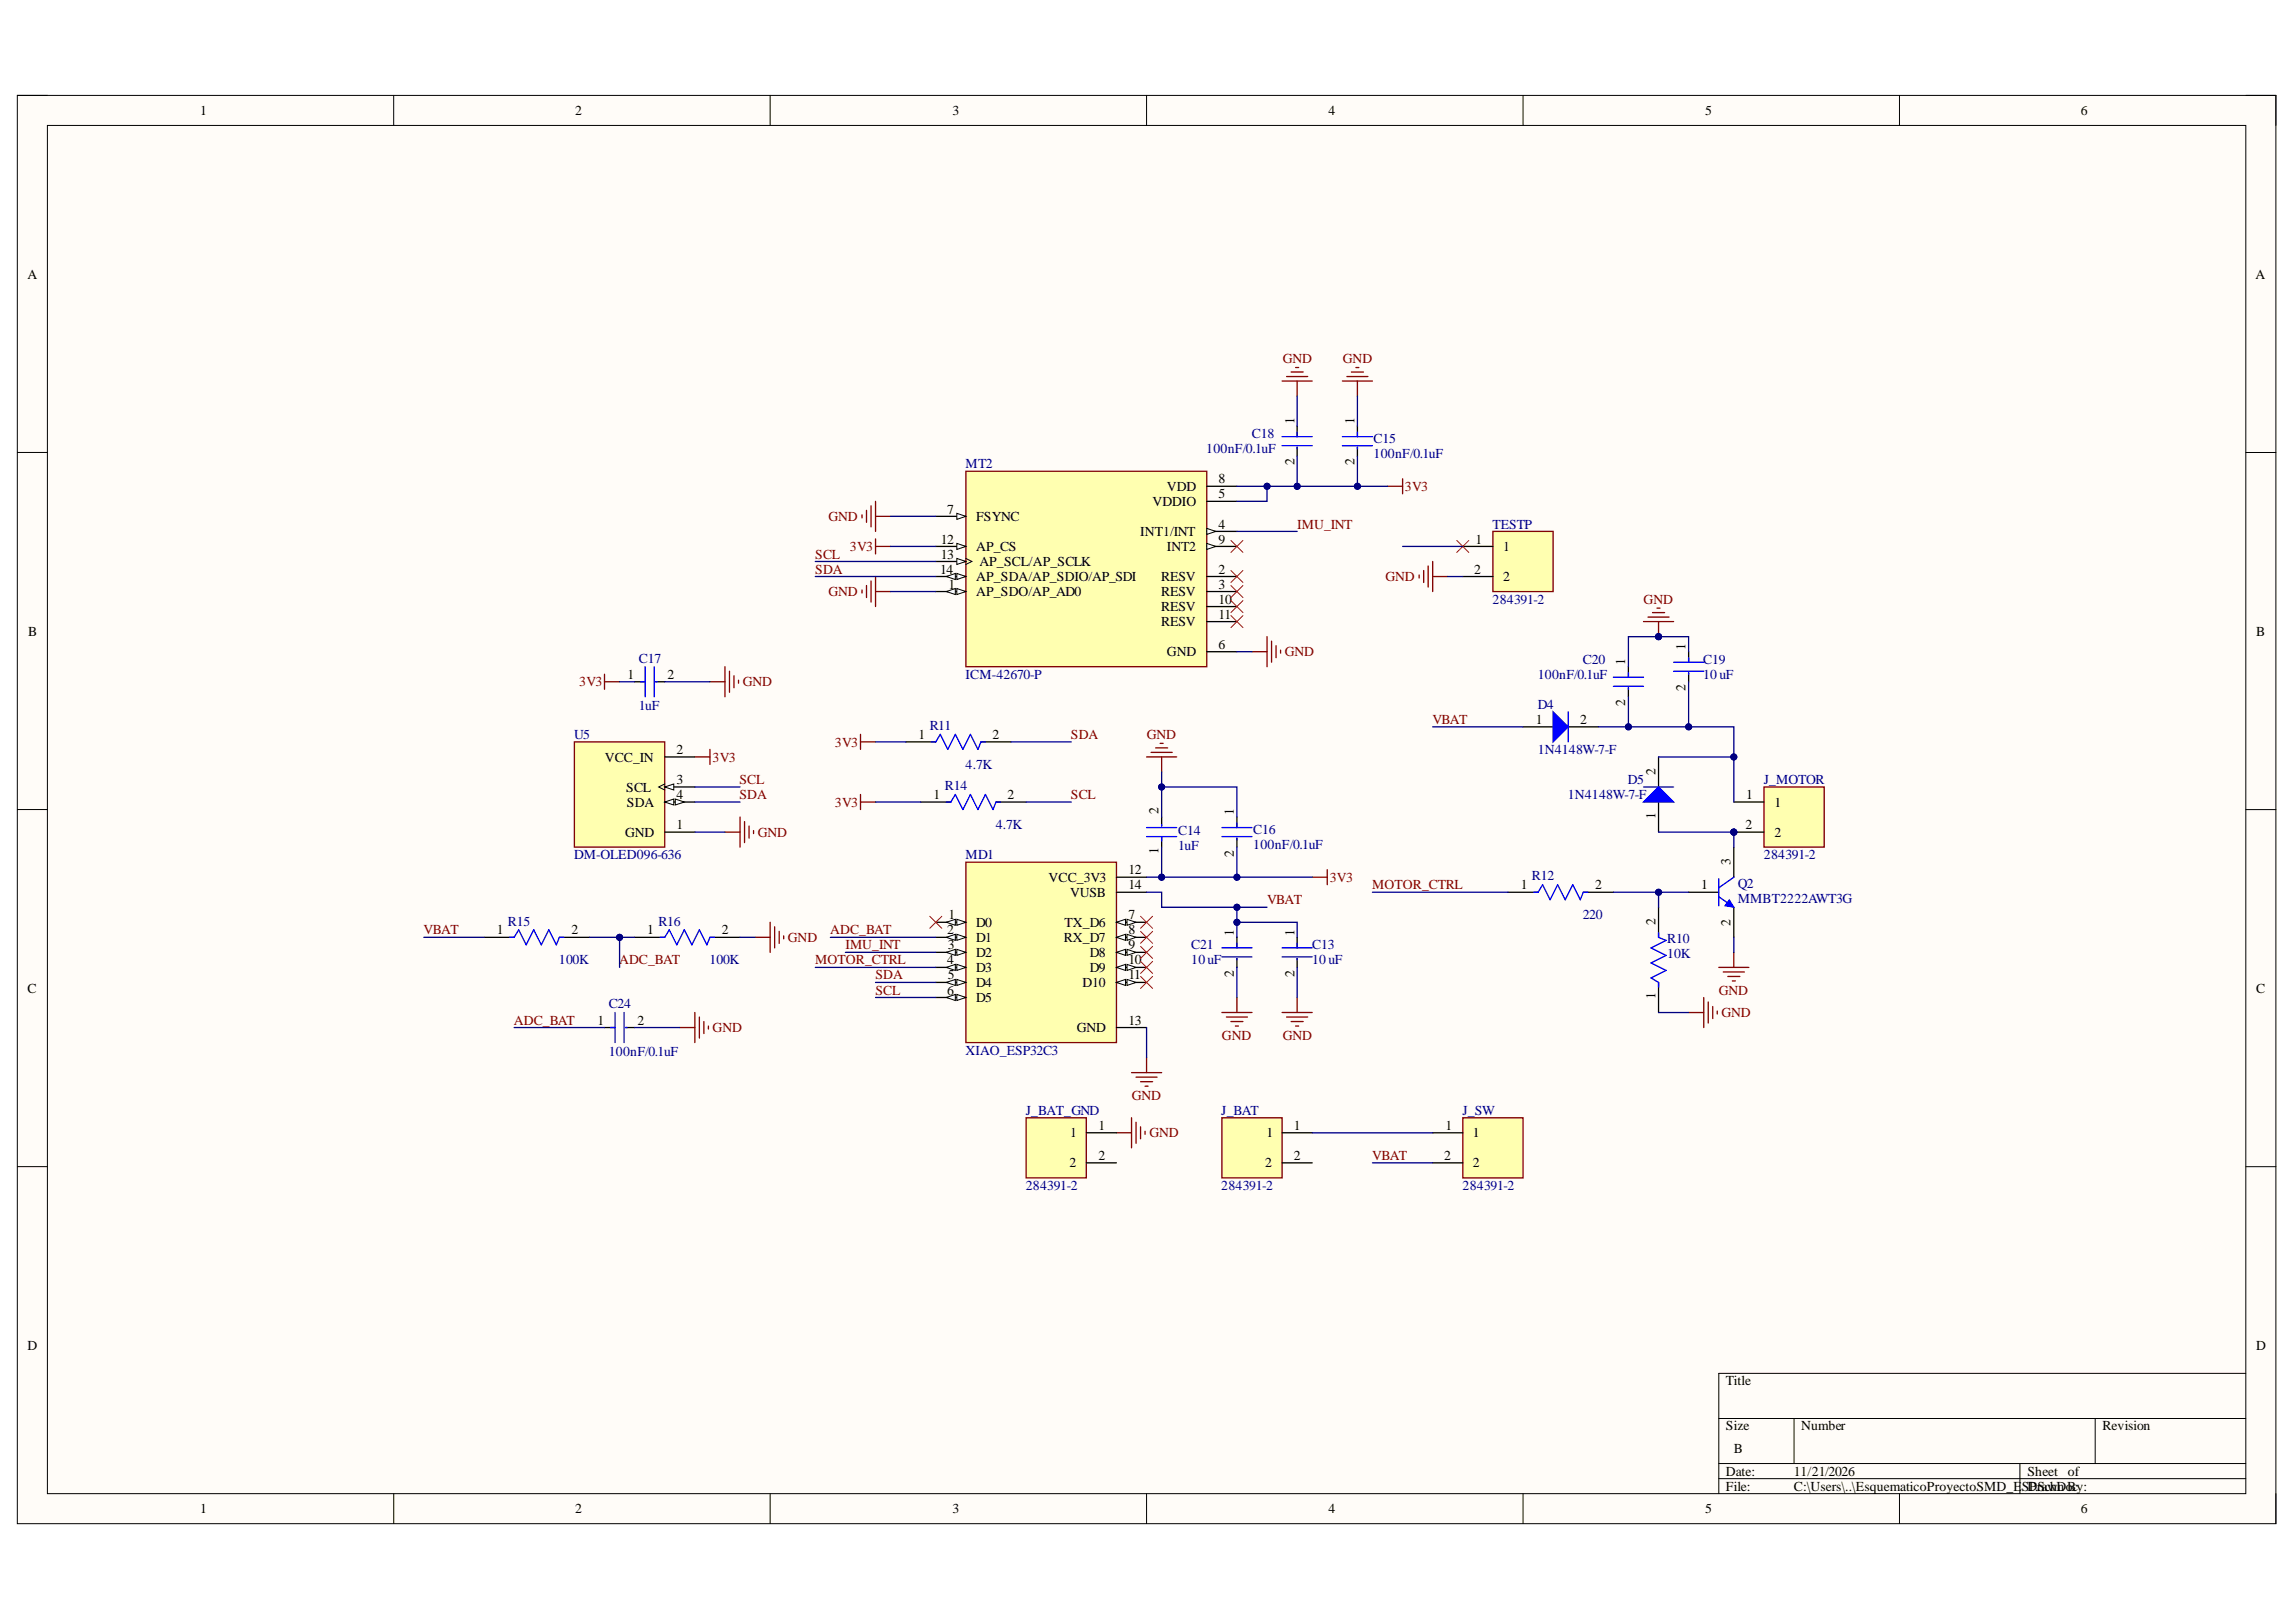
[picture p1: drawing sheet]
<svg xmlns="http://www.w3.org/2000/svg" width="297mm" height="210mm" viewBox="0 0 297 210" stroke-linecap="round" stroke-linejoin="round" font-family="sans-serif">
<defs><g id="words">
<g font-size="1.8">
<text x="25.9" y="14.9">1</text>
<text x="74.4" y="14.9">2</text>
<text x="123.2" y="14.9">3</text>
<text x="171.9" y="14.9">4</text>
<text x="220.6" y="14.9">5</text>
<text x="269.2" y="14.9">6</text>
<text x="3.6" y="36.1">A</text>
<text x="291.8" y="36.1">A</text>
<text x="167.5" y="54.9" transform="rotate(-90 167.5 54.9)">1</text>
<text x="175.3" y="54.9" transform="rotate(-90 175.3 54.9)">1</text>
<text x="149.1" y="65.5">VDDIO</text>
<text x="151" y="63.5">VDD</text>
<text x="157.7" y="62.5">8</text>
<text x="157.7" y="64.5">5</text>
<text x="167.5" y="60.2" transform="rotate(-90 167.5 60.2)">2</text>
<text x="175.3" y="60.2" transform="rotate(-90 175.3 60.2)">2</text>
<text x="121.7" y="70.4">12</text>
<text x="122.6" y="66.5">7</text>
<text x="126.3" y="67.4">FSYNC</text>
<text x="126.3" y="71.3">AP_CS</text>
<text x="147.5" y="69.4">INT1/INT</text>
<text x="151" y="71.3">INT2</text>
<text x="157.7" y="68.4">4</text>
<text x="157.7" y="70.4">9</text>
<text x="190.9" y="70.4">1</text>
<text x="194.5" y="71.3">1</text>
<text x="121.6" y="74.3">14</text>
<text x="121.7" y="72.3">13</text>
<text x="122.7" y="76.2">1</text>
<text x="126.3" y="75.2">AP_SDA/AP_SDIO/AP_SDI</text>
<text x="126.3" y="77.1">AP_SDO/AP_AD0</text>
<text x="126.7" y="73.2">AP_SCL/AP_SCLK</text>
<text x="150.2" y="75.2">RESV</text>
<text x="150.2" y="77.1">RESV</text>
<text x="157.7" y="74.3">2</text>
<text x="157.7" y="76.2">3</text>
<text x="190.7" y="74.3">2</text>
<text x="194.5" y="75.2">2</text>
<text x="3.6" y="82.3">B</text>
<text x="150.2" y="79.1">RESV</text>
<text x="150.2" y="81">RESV</text>
<text x="157.7" y="78.1">10</text>
<text x="157.7" y="80.1">11</text>
<text x="157.7" y="84">6</text>
<text x="291.9" y="82.3">B</text>
<text x="81.2" y="87.9">1</text>
<text x="86.4" y="87.9">2</text>
<text x="151" y="84.9">GND</text>
<text x="210.3" y="86.1" transform="rotate(-90 210.3 86.1)">1</text>
<text x="218" y="89.4" transform="rotate(-90 218 89.4)">2</text>
<text x="218" y="84.1" transform="rotate(-90 218 84.1)">1</text>
<text x="118.8" y="95.6">1</text>
<text x="128.4" y="95.6">2</text>
<text x="198.7" y="93.7">1</text>
<text x="204.4" y="93.7">2</text>
<text x="210.3" y="91.3" transform="rotate(-90 210.3 91.3)">2</text>
<text x="78.2" y="98.6">VCC_IN</text>
<text x="87.5" y="97.6">2</text>
<text x="87.5" y="101.5">3</text>
<text x="214.2" y="100.3" transform="rotate(-90 214.2 100.3)">2</text>
<text x="81" y="102.5">SCL</text>
<text x="81.1" y="104.4">SDA</text>
<text x="87.5" y="103.4">4</text>
<text x="87.5" y="107.3">1</text>
<text x="120.8" y="103.4">1</text>
<text x="130.3" y="103.4">2</text>
<text x="149.9" y="105.3" transform="rotate(-90 149.9 105.3)">2</text>
<text x="159.6" y="105.5" transform="rotate(-90 159.6 105.5)">1</text>
<text x="214.2" y="106" transform="rotate(-90 214.2 106)">1</text>
<text x="225.8" y="107.3">2</text>
<text x="225.9" y="103.4">1</text>
<text x="229.6" y="104.4">1</text>
<text x="80.9" y="108.3">GND</text>
<text x="146" y="113.1">12</text>
<text x="149.9" y="110.5" transform="rotate(-90 149.9 110.5)">1</text>
<text x="159.6" y="110.8" transform="rotate(-90 159.6 110.8)">2</text>
<text x="223.9" y="111.9" transform="rotate(-90 223.9 111.9)">3</text>
<text x="229.6" y="108.3">2</text>
<text x="122.7" y="119">1</text>
<text x="126.3" y="120">D0</text>
<text x="135.7" y="114.1">VCC_3V3</text>
<text x="137.7" y="120">TX_D6</text>
<text x="138.5" y="116.1">VUSB</text>
<text x="146" y="115.1">14</text>
<text x="146" y="119">7</text>
<text x="196.7" y="115.1">1</text>
<text x="206.4" y="115.1">2</text>
<text x="214.2" y="119.7" transform="rotate(-90 214.2 119.7)">2</text>
<text x="220.1" y="115.1">1</text>
<text x="223.9" y="119.8" transform="rotate(-90 223.9 119.8)">2</text>
<text x="64.3" y="120.9">1</text>
<text x="73.9" y="120.9">2</text>
<text x="83.7" y="120.9">1</text>
<text x="93.4" y="120.9">2</text>
<text x="122.6" y="120.9">2</text>
<text x="122.6" y="124.8">4</text>
<text x="122.6" y="122.8">3</text>
<text x="126.3" y="121.9">D1</text>
<text x="126.3" y="123.9">D2</text>
<text x="126.3" y="125.8">D3</text>
<text x="137.6" y="121.9">RX_D7</text>
<text x="141" y="123.9">D8</text>
<text x="141" y="125.8">D9</text>
<text x="146" y="120.9">8</text>
<text x="146" y="122.8">9</text>
<text x="146" y="124.8">10</text>
<text x="159.6" y="121.1" transform="rotate(-90 159.6 121.1)">1</text>
<text x="167.5" y="121.1" transform="rotate(-90 167.5 121.1)">1</text>
<text x="3.6" y="128.5">C</text>
<text x="122.6" y="128.8">6</text>
<text x="122.6" y="126.7">5</text>
<text x="126.3" y="127.7">D4</text>
<text x="126.3" y="129.7">D5</text>
<text x="140.1" y="127.7">D10</text>
<text x="146" y="126.7">11</text>
<text x="159.6" y="126.4" transform="rotate(-90 159.6 126.4)">2</text>
<text x="167.5" y="126.4" transform="rotate(-90 167.5 126.4)">2</text>
<text x="214.2" y="129.3" transform="rotate(-90 214.2 129.3)">1</text>
<text x="291.9" y="128.5">C</text>
<text x="77.3" y="132.6">1</text>
<text x="82.5" y="132.6">2</text>
<text x="139.3" y="133.6">GND</text>
<text x="146" y="132.6">13</text>
<text x="138.5" y="147.2">1</text>
<text x="142.1" y="146.2">1</text>
<text x="163.8" y="147.2">1</text>
<text x="167.4" y="146.2">1</text>
<text x="187" y="146.2">1</text>
<text x="190.6" y="147.2">1</text>
<text x="138.4" y="151.1">2</text>
<text x="142.1" y="150.1">2</text>
<text x="163.7" y="151.1">2</text>
<text x="167.4" y="150.1">2</text>
<text x="186.8" y="150.1">2</text>
<text x="190.6" y="151.1">2</text>
<text x="3.6" y="174.7">D</text>
<text x="223.3" y="179.3">Title</text>
<text x="291.9" y="174.7">D</text>
<text x="223.3" y="185.1">Size</text>
<text x="233" y="185.1">Number</text>
<text x="272" y="185.1">Revision</text>
<text x="223.3" y="191">Date:</text>
<text x="224.3" y="188.1">B</text>
<text x="232.1" y="191">11/21/2026</text>
<text x="262.3" y="191">Sheet</text>
<text x="267.5" y="191">of</text>
<text x="25.9" y="195.8">1</text>
<text x="74.4" y="195.8">2</text>
<text x="123.2" y="195.8">3</text>
<text x="171.9" y="195.8">4</text>
<text x="220.6" y="195.8">5</text>
<text x="223.3" y="193">File:</text>
<text x="232.1" y="193">C:\Users\..\EsquematicoProyectoSMD_ESDrawn By:</text>
<text x="262.5" y="193">P.SchDoc</text>
<text x="269.2" y="195.8">6</text>
</g>
<g font-size="1.8" fill="#800000">
<text x="165.9" y="47">GND</text>
<text x="173.7" y="47">GND</text>
<text x="181.8" y="63.5">3V3</text>
<text x="107.2" y="67.4">GND</text>
<text x="110" y="71.3">3V3</text>
<text x="167.8" y="68.4">IMU_INT</text>
<text x="105.5" y="72.3">SCL</text>
<text x="105.5" y="74.3">SDA</text>
<text x="107.2" y="77.1">GND</text>
<text x="179.2" y="75.2">GND</text>
<text x="212.6" y="78.1">GND</text>
<text x="74.9" y="88.8">3V3</text>
<text x="96.1" y="88.8">GND</text>
<text x="166.2" y="84.9">GND</text>
<text x="138.5" y="95.6">SDA</text>
<text x="148.4" y="95.6">GND</text>
<text x="185.3" y="93.7">VBAT</text>
<text x="92.2" y="98.6">3V3</text>
<text x="95.7" y="101.5">SCL</text>
<text x="108" y="96.6">3V3</text>
<text x="95.7" y="103.4">SDA</text>
<text x="108" y="104.4">3V3</text>
<text x="138.5" y="103.4">SCL</text>
<text x="98" y="108.3">GND</text>
<text x="163.9" y="117">VBAT</text>
<text x="172" y="114.1">3V3</text>
<text x="177.5" y="115.1">MOTOR_CTRL</text>
<text x="54.8" y="120.9">VBAT</text>
<text x="80.1" y="124.8">ADC_BAT</text>
<text x="101.9" y="121.9">GND</text>
<text x="105.5" y="124.8">MOTOR_CTRL</text>
<text x="107.4" y="120.9">ADC_BAT</text>
<text x="109.4" y="122.8">IMU_INT</text>
<text x="113.3" y="128.8">SCL</text>
<text x="113.3" y="126.7">SDA</text>
<text x="222.4" y="128.8">GND</text>
<text x="222.7" y="131.6">GND</text>
<text x="66.5" y="132.6">ADC_BAT</text>
<text x="92.2" y="133.6">GND</text>
<text x="158.1" y="134.6">GND</text>
<text x="165.9" y="134.6">GND</text>
<text x="146.4" y="142.4">GND</text>
<text x="148.7" y="147.2">GND</text>
<text x="177.5" y="150.1">VBAT</text>
</g>
<g font-size="1.8" fill="#000080">
<text x="156.1" y="58.6">100nF/0.1uF</text>
<text x="162" y="56.7">C18</text>
<text x="177.7" y="57.3">C15</text>
<text x="177.7" y="59.2">100nF/0.1uF</text>
<text x="124.9" y="60.6">MT2</text>
<text x="193.1" y="68.4">TESTP</text>
<text x="193.1" y="78.1">284391-2</text>
<text x="82.6" y="85.8">C17</text>
<text x="124.9" y="87.9">ICM-42670-P</text>
<text x="198.9" y="87.9">100nF/0.1uF</text>
<text x="204.8" y="85.9">C20</text>
<text x="220.3" y="85.9">C19</text>
<text x="220.3" y="87.9">10uF</text>
<text x="74.3" y="95.6">U5</text>
<text x="82.6" y="91.9">1uF</text>
<text x="120.3" y="94.5">R11</text>
<text x="198.9" y="91.7">D4</text>
<text x="124.9" y="99.5">4.7K</text>
<text x="198.9" y="97.6">1N4148W-7-F</text>
<text x="210.6" y="101.5">D5</text>
<text x="228.2" y="101.5">J_MOTOR</text>
<text x="122.2" y="102.2">R14</text>
<text x="128.8" y="107.3">4.7K</text>
<text x="162.1" y="107.9">C16</text>
<text x="202.8" y="103.4">1N4148W-7-F</text>
<text x="74.3" y="111.2">DM-OLED096-636</text>
<text x="124.9" y="111.2">MD1</text>
<text x="152.4" y="108.1">C14</text>
<text x="152.4" y="110">1uF</text>
<text x="162.1" y="109.8">100nF/0.1uF</text>
<text x="198.2" y="113.9">R12</text>
<text x="228.2" y="111.2">284391-2</text>
<text x="65.7" y="119.8">R15</text>
<text x="85.2" y="119.8">R16</text>
<text x="204.8" y="119">220</text>
<text x="224.8" y="114.9">Q2</text>
<text x="224.8" y="116.8">MMBT2222AWT3G</text>
<text x="72.3" y="124.8">100K</text>
<text x="91.8" y="124.8">100K</text>
<text x="154.1" y="122.8">C21</text>
<text x="154.1" y="124.8">10uF</text>
<text x="169.8" y="122.8">C13</text>
<text x="169.8" y="124.8">10uF</text>
<text x="215.7" y="122.1">R10</text>
<text x="215.7" y="124">10K</text>
<text x="78.7" y="130.4">C24</text>
<text x="78.7" y="136.7">100nF/0.1uF</text>
<text x="124.9" y="136.5">XIAO_ESP32C3</text>
<text x="132.7" y="144.3">J_BAT_GND</text>
<text x="158" y="144.3">J_BAT</text>
<text x="189.2" y="144.3">J_SW</text>
<text x="132.7" y="154">284391-2</text>
<text x="158" y="154">284391-2</text>
<text x="189.2" y="154">284391-2</text>
</g>
</g></defs>
<path d="M2.2 12.3h292.2v184.9h-292.2z" fill-rule="evenodd" fill="#fffcf8"/>
<path d="M2.2 12.3h292.2v184.9h-292.2z" fill="none" stroke="#000" stroke-width=".13"/>
<path d="M6.1 16.2h284.4v177.1h-284.4z" fill-rule="evenodd" fill="#fffcf8"/>
<g fill="none" stroke="#000" stroke-width=".13">
<path d="M2.2 12.3h3.9M6.1 16.2h284.4v177.1h-284.4zM50.9 12.3v3.9M99.6 12.3v3.9M148.3 12.3v3.9M197 12.3v3.9M245.7 12.3v3.9M290.5 12.3h3.9v3.9M2.2 58.6h3.9M290.5 58.6h3.9M2.2 104.8h3.9M290.5 104.8h3.9"/>
<path d="M2.2 151h3.9M290.5 151h3.9M290.5 177.7h-68.1v15.6M50.9 193.3v3.9M99.6 193.3v3.9M148.3 193.3v3.9M197 193.3v3.9M222.4 183.6h68.1M222.4 189.4h68.1M222.4 191.4h68.1M232.1 183.6v5.8M245.7 193.3v3.9"/>
<path d="M261.3 189.4v3.9M271.1 183.6v5.8M294.4 193.3v3.9"/>
</g>
<path d="M125 61h31.1v25.3h-31.1z" fill-rule="evenodd" fill="#ffffb0"/>
<path d="M125 61h31.1v25.3h-31.1z" fill="none" stroke="#800000" stroke-width=".17"/>
<path d="M121.1 66.8h3.9" fill="none" stroke="#000" stroke-width=".17"/>
<path d="M123.8 66.4l1.2 .4-1.2 .4z" fill="#f8fcff"/>
<path d="M123.8 66.4l1.2 .4-1.2 .4z" fill="none" stroke="#000" stroke-width=".13"/>
<path d="M121.1 70.7h3.9" fill="none" stroke="#000" stroke-width=".17"/>
<path d="M123.8 70.3l1.2 .4-1.2 .4z" fill="#f8fcff"/>
<path d="M123.8 70.3l1.2 .4-1.2 .4z" fill="none" stroke="#000" stroke-width=".13"/>
<path d="M121.1 72.7h3.9" fill="none" stroke="#000" stroke-width=".17"/>
<path d="M123.8 72.3l1.2 .4-1.2 .3z" fill="#f8fcff"/>
<path d="M123.8 72.3l1.2 .4-1.2 .3zM125 72.3l.7 .4-.7 .3" fill="none" stroke="#000" stroke-width=".13"/>
<path d="M121.1 74.6h3.9" fill="none" stroke="#000" stroke-width=".17"/>
<path d="M123.8 74.2l1.2 .4-1.2 .4z" fill="#f8fcff"/>
<path d="M123.8 74.2l1.2 .4-1.2 .4z" fill="none" stroke="#000" stroke-width=".13"/>
<path d="M122.4 74.6l1.2-.4v.8z" fill="#f8fcff"/>
<path d="M122.4 74.6l1.2-.4v.8z" fill="none" stroke="#000" stroke-width=".13"/>
<path d="M121.1 76.6h3.9" fill="none" stroke="#000" stroke-width=".17"/>
<path d="M123.8 76.2l1.2 .4-1.2 .3z" fill="#f8fcff"/>
<path d="M123.8 76.2l1.2 .4-1.2 .3z" fill="none" stroke="#000" stroke-width=".13"/>
<path d="M122.4 76.6l1.2-.4v.7z" fill="#f8fcff"/>
<path d="M122.4 76.6l1.2-.4v.7z" fill="none" stroke="#000" stroke-width=".13"/>
<path d="M156.1 62.9h3.9M156.1 64.9h3.9M156.1 68.8h3.9" fill="none" stroke="#000" stroke-width=".17"/>
<path d="M156.1 68.4l1.2 .4-1.2 .4z" fill="#f8fcff"/>
<path d="M156.1 68.4l1.2 .4-1.2 .4z" fill="none" stroke="#000" stroke-width=".13"/>
<path d="M156.1 70.7h3.9" fill="none" stroke="#000" stroke-width=".17"/>
<path d="M156.1 70.3l1.2 .4-1.2 .4z" fill="#f8fcff"/>
<path d="M156.1 70.3l1.2 .4-1.2 .4z" fill="none" stroke="#000" stroke-width=".13"/>
<path d="M156.1 74.6h3.9M156.1 76.6h3.9M156.1 78.5h3.9M156.1 80.4h3.9M156.1 84.3h3.9" fill="none" stroke="#000" stroke-width=".17"/>
<path d="M74.3 96h11.7v13.6h-11.7z" fill-rule="evenodd" fill="#ffffb0"/>
<path d="M74.3 96h11.7v13.6h-11.7z" fill="none" stroke="#800000" stroke-width=".17"/>
<path d="M86 98h3.9M86 101.8h3.9" fill="none" stroke="#000" stroke-width=".17"/>
<path d="M86 101.8l1.2-.3v.7z" fill="#f8fcff"/>
<path d="M86 101.8l1.2-.3v.7zM86 101.5l-.8 .3 .8 .4" fill="none" stroke="#000" stroke-width=".13"/>
<path d="M86 103.8h3.9" fill="none" stroke="#000" stroke-width=".17"/>
<path d="M86 103.8l1.2-.4v.8z" fill="#f8fcff"/>
<path d="M86 103.8l1.2-.4v.8z" fill="none" stroke="#000" stroke-width=".13"/>
<path d="M87.4 103.4l1.1 .4-1.1 .4z" fill="#f8fcff"/>
<path d="M87.4 103.4l1.1 .4-1.1 .4z" fill="none" stroke="#000" stroke-width=".13"/>
<path d="M86 107.7h3.9" fill="none" stroke="#000" stroke-width=".17"/>
<path d="M89.9 98h1.9M91.8 97v1.9M93.8 107.7h1.9M95.7 105.7v3.9M96.3 106.3v2.7M96.9 106.9v1.6M97.5 107.5v.4" fill="none" stroke="#800000" stroke-width=".17"/>
<path d="M158.1 144.6h7.8v7.8h-7.8z" fill-rule="evenodd" fill="#ffffb0"/>
<path d="M158.1 144.6h7.8v7.8h-7.8z" fill="none" stroke="#800000" stroke-width=".17"/>
<path d="M165.9 146.6h3.9M165.9 150.5h3.9" fill="none" stroke="#000" stroke-width=".17"/>
<path d="M189.2 144.7h7.8v7.7h-7.8z" fill-rule="evenodd" fill="#ffffb0"/>
<path d="M189.2 144.7h7.8v7.7h-7.8z" fill="none" stroke="#800000" stroke-width=".17"/>
<path d="M185.3 146.6h3.9M185.3 150.5h3.9" fill="none" stroke="#000" stroke-width=".17"/>
<circle cx="224.3" cy="107.7" r=".39" fill="#000080"/>
<circle cx="224.3" cy="107.7" r=".39" fill="none" stroke="#000080" stroke-width=".13"/>
<path d="M228.2 101.8h7.8v7.8h-7.8z" fill-rule="evenodd" fill="#ffffb0"/>
<path d="M228.2 101.8h7.8v7.8h-7.8z" fill="none" stroke="#800000" stroke-width=".17"/>
<path d="M224.3 103.8h3.9M224.3 107.7h3.9" fill="none" stroke="#000" stroke-width=".17"/>
<circle cx="224.3" cy="107.7" r=".39" fill="#000080"/>
<circle cx="224.3" cy="107.7" r=".39" fill="none" stroke="#000080" stroke-width=".13"/>
<g fill="none" stroke="#800000" stroke-width=".17">
<path d="M165.9 49.3h3.9M166.4 48.7h2.8M167 48.1h1.6M167.6 47.6h.4M167.8 49.3v2M173.7 49.3h3.9M174.2 48.7h2.8M174.8 48.1h1.6M175.4 47.6h.4M175.6 49.3v2M111.5 66.6v.4M111.5 76.4v.3"/>
<path d="M112.1 66v1.6M112.1 75.8v1.5M112.7 65.5v2.7M112.7 75.2v2.7M113.3 64.9v3.9M113.3 69.7v2M113.3 74.6v3.9M113.3 70.7h1.9M113.3 76.6h1.9M113.3 66.8h1.9M179.5 62.9h2M181.5 62v1.9"/>
<path d="M213.2 79.9h2.7M213.8 79.3h1.6M214.4 78.7h.4M78.2 87.2v2M78.2 88.2h2M91.8 88.2h2M93.8 86.3v3.9M94.4 86.9v2.7M95 87.4v1.6M95.5 88v.4M162 84.3h1.9M163.9 82.4v3.9"/>
<path d="M164.5 83v2.7M165.1 83.6v1.5M165.7 84.1v.4M212.6 80.4h3.9M214.6 80.4v2M111.3 102.8v2M111.3 103.8h2M169.8 113.5h1.9M171.7 112.5v2M218.5 131h1.9M220.4 129.1v3.9M221 129.7v2.7"/>
<path d="M221.6 130.3v1.5M222.2 130.8v.4M222.4 125.2h3.9M222.9 125.8h2.8M223.5 126.4h1.6M224.1 126.9h.4M224.3 123.2v2M144.4 146.6h2M146.4 144.6v3.9M147 145.2v2.8M147.6 145.8v1.6M148.1 146.4v.4"/>
</g>
<path d="M159.2 73.8l1.6 1.6M159.2 75.8l1.6 1.5M159.2 77.7l1.6 1.6M159.2 79.7l1.6 1.5M159.2 69.9l1.6 1.6M160.8 73.8l-1.6 1.6M160.8 75.8l-1.6 1.5M160.8 77.7l-1.6 1.6M160.8 79.7l-1.6 1.5M160.8 69.9l-1.6 1.6" fill="none" stroke="#f00" stroke-width=".13"/>
<circle cx="214.6" cy="82.4" r=".39" fill="#000080"/>
<circle cx="214.6" cy="82.4" r=".39" fill="none" stroke="#000080" stroke-width=".13"/>
<path d="M125 111.6h19.4v23.3h-19.4z" fill-rule="evenodd" fill="#ffffb0"/>
<path d="M125 111.6h19.4v23.3h-19.4z" fill="none" stroke="#800000" stroke-width=".17"/>
<path d="M121.1 119.4h3.9" fill="none" stroke="#000" stroke-width=".17"/>
<path d="M123.8 119l1.2 .4-1.2 .3z" fill="#f8fcff"/>
<path d="M123.8 119l1.2 .4-1.2 .3z" fill="none" stroke="#000" stroke-width=".13"/>
<path d="M122.4 119.4l1.2-.4v.7z" fill="#f8fcff"/>
<path d="M122.4 119.4l1.2-.4v.7z" fill="none" stroke="#000" stroke-width=".13"/>
<path d="M121.1 121.3h3.9" fill="none" stroke="#000" stroke-width=".17"/>
<path d="M123.8 120.9l1.2 .4-1.2 .4z" fill="#f8fcff"/>
<path d="M123.8 120.9l1.2 .4-1.2 .4z" fill="none" stroke="#000" stroke-width=".13"/>
<path d="M122.4 121.3l1.2-.4v.8z" fill="#f8fcff"/>
<path d="M122.4 121.3l1.2-.4v.8z" fill="none" stroke="#000" stroke-width=".13"/>
<path d="M121.1 123.2h3.9" fill="none" stroke="#000" stroke-width=".17"/>
<path d="M123.8 122.9l1.2 .3-1.2 .4z" fill="#f8fcff"/>
<path d="M123.8 122.9l1.2 .3-1.2 .4z" fill="none" stroke="#000" stroke-width=".13"/>
<path d="M122.4 123.2l1.2-.3v.7z" fill="#f8fcff"/>
<path d="M122.4 123.2l1.2-.3v.7z" fill="none" stroke="#000" stroke-width=".13"/>
<path d="M121.1 125.2h3.9" fill="none" stroke="#000" stroke-width=".17"/>
<path d="M123.8 124.8l1.2 .4-1.2 .4z" fill="#f8fcff"/>
<path d="M123.8 124.8l1.2 .4-1.2 .4z" fill="none" stroke="#000" stroke-width=".13"/>
<path d="M122.4 125.2l1.2-.4v.8z" fill="#f8fcff"/>
<path d="M122.4 125.2l1.2-.4v.8z" fill="none" stroke="#000" stroke-width=".13"/>
<path d="M121.1 127.1h3.9" fill="none" stroke="#000" stroke-width=".17"/>
<path d="M123.8 126.7l1.2 .4-1.2 .4z" fill="#f8fcff"/>
<path d="M123.8 126.7l1.2 .4-1.2 .4z" fill="none" stroke="#000" stroke-width=".13"/>
<path d="M122.4 127.1l1.2-.4v.8z" fill="#f8fcff"/>
<path d="M122.4 127.1l1.2-.4v.8z" fill="none" stroke="#000" stroke-width=".13"/>
<path d="M121.1 129.1h3.9" fill="none" stroke="#000" stroke-width=".17"/>
<path d="M123.8 128.7l1.2 .4-1.2 .4z" fill="#f8fcff"/>
<path d="M123.8 128.7l1.2 .4-1.2 .4z" fill="none" stroke="#000" stroke-width=".13"/>
<path d="M122.4 129.1l1.2-.4v.8z" fill="#f8fcff"/>
<path d="M122.4 129.1l1.2-.4v.8z" fill="none" stroke="#000" stroke-width=".13"/>
<path d="M144.4 113.5h3.9M144.4 115.5h3.9M144.4 119.4h3.9" fill="none" stroke="#000" stroke-width=".17"/>
<path d="M144.4 119.4l1.2-.4v.7z" fill="#f8fcff"/>
<path d="M144.4 119.4l1.2-.4v.7z" fill="none" stroke="#000" stroke-width=".13"/>
<path d="M145.8 119l1.2 .4-1.2 .3z" fill="#f8fcff"/>
<path d="M145.8 119l1.2 .4-1.2 .3z" fill="none" stroke="#000" stroke-width=".13"/>
<path d="M144.4 121.3h3.9" fill="none" stroke="#000" stroke-width=".17"/>
<path d="M144.4 121.3l1.2-.4v.8z" fill="#f8fcff"/>
<path d="M144.4 121.3l1.2-.4v.8z" fill="none" stroke="#000" stroke-width=".13"/>
<path d="M145.8 120.9l1.2 .4-1.2 .4z" fill="#f8fcff"/>
<path d="M145.8 120.9l1.2 .4-1.2 .4z" fill="none" stroke="#000" stroke-width=".13"/>
<path d="M144.4 123.2h3.9" fill="none" stroke="#000" stroke-width=".17"/>
<path d="M144.4 123.2l1.2-.3v.7z" fill="#f8fcff"/>
<path d="M144.4 123.2l1.2-.3v.7z" fill="none" stroke="#000" stroke-width=".13"/>
<path d="M145.8 122.9l1.2 .3-1.2 .4z" fill="#f8fcff"/>
<path d="M145.8 122.9l1.2 .3-1.2 .4z" fill="none" stroke="#000" stroke-width=".13"/>
<path d="M144.4 125.2h3.9" fill="none" stroke="#000" stroke-width=".17"/>
<path d="M144.4 125.2l1.2-.4v.8z" fill="#f8fcff"/>
<path d="M144.4 125.2l1.2-.4v.8z" fill="none" stroke="#000" stroke-width=".13"/>
<path d="M145.8 124.8l1.2 .4-1.2 .4z" fill="#f8fcff"/>
<path d="M145.8 124.8l1.2 .4-1.2 .4z" fill="none" stroke="#000" stroke-width=".13"/>
<path d="M144.4 127.1h3.9" fill="none" stroke="#000" stroke-width=".17"/>
<path d="M144.4 127.1l1.2-.4v.8z" fill="#f8fcff"/>
<path d="M144.4 127.1l1.2-.4v.8z" fill="none" stroke="#000" stroke-width=".13"/>
<path d="M145.8 126.7l1.2 .4-1.2 .4z" fill="#f8fcff"/>
<path d="M145.8 126.7l1.2 .4-1.2 .4z" fill="none" stroke="#000" stroke-width=".13"/>
<g fill="none" stroke="#000" stroke-width=".17">
<path d="M167.8 55.1v1.4M167.8 57.9v1.1M175.6 55.1v1.4M175.6 57.9v1.1M82.1 88.2h1.4M84.8 88.2h1.2M117.2 96h3.9M126.9 96h3.9M197 94.1h3.9M202.9 94.1h3.9M210.7 86.3v1.3M210.7 89v1.2"/>
<path d="M218.5 84.3v1.4M218.5 87.1v1.1M119.1 103.8h3.9M128.9 103.8h3.8M150.3 105.7v1.2M150.3 108.3v1.3M160 105.7v1.4M160 108.5v1.1M195.1 115.5h3.9M204.8 115.5h3.9M214.6 117.4v3.9M144.4 133h3.9"/>
<path d="M160 121.3v1.4M160 124v1.2M167.8 121.3v1.4M167.8 124v1.2M214.6 127.1v3.9"/>
</g>
<path d="M120.3 118.6l1.5 1.5M121.8 118.6l-1.5 1.5M147.6 118.6l1.5 1.5M149.1 118.6l-1.5 1.5M147.6 120.5l1.5 1.6M147.6 122.5l1.5 1.5M147.6 124.4l1.5 1.6M147.6 126.4l1.5 1.5M149.1 120.5l-1.5 1.6M149.1 122.5l-1.5 1.5M149.1 124.4l-1.5 1.6M149.1 126.4l-1.5 1.5" fill="none" stroke="#f00" stroke-width=".13"/>
<g fill="none" stroke="#800000" stroke-width=".17">
<path d="M111.3 95v2M111.3 96h2M148.3 98h3.9M148.9 97.4h2.7M149.5 96.8h1.6M150.1 96.2h.4M150.3 98v1.9M146.4 138.8h3.9M147 139.4h2.7M147.6 140h1.5M148.3 136.9v1.9M158.1 131h3.9"/>
<path d="M158.7 131.6h2.7M159.2 132.2h1.6M159.8 132.8h.4M160 129.1v1.9M165.9 131h3.9M166.4 131.6h2.8M167 132.2h1.6M167.6 132.8h.4M167.8 129.1v1.9M148.1 140.6h.4"/>
</g>
<g fill="none" stroke="#00f" stroke-width=".17">
<path d="M165.9 56.5h3.9M165.9 57.7h3.9M167.8 55.9v.6M167.8 57.9v.2M173.7 56.5h3.9M173.7 57.7h3.9M175.6 55.9v.6M175.6 57.9v.2M82.9 88.2h.6M83.5 86.3v3.9M84.6 86.3v3.9M84.8 88.2h.2"/>
<path d="M120.5 96h.6l.5-1 1 2 1-2 1 2 .9-2 1 2 .4-1h.6M208.7 87.6h3.9M208.7 88.8h3.9M210.7 87.1v.5M210.7 89v.2M216.5 85.7h3.9M216.5 86.9h3.9M218.5 85.1v.6M218.5 87.1v.1M122.4 103.8h.6l.6-1 1 2 .9-2 1 2 1-2 1 2 .4-1h.5M148.3 107.1h3.9M148.3 108.3h3.9"/>
<path d="M150.3 106.7v.2M150.3 108.3v.6M158.1 107.1h3.9M158.1 108.3h3.9M160 106.5v.6M160 108.5v.2M198.4 115.5h.6l.6-1 .9 1.9 1-1.9 1 1.9 1-1.9 .9 1.9 .4-.9h.6M158.1 122.7h3.9M158.1 123.8h3.9M160 122.1v.6M160 124v.2M165.9 122.7h3.9"/>
<path d="M165.9 123.8h3.9M167.8 122.1v.6M167.8 124v.2M214.6 120.7v.6l.9 .4-1.9 1 1.9 .9-1.9 1 1.9 1-1.9 1 1 .5v.6"/>
</g>
<path d="M200.9 92.1l2 2-2 1.9z" fill="#00f"/>
<path d="M200.9 92.1l2 2-2 1.9zM202.9 92.1v3.9" fill="none" stroke="#00f" stroke-width=".17"/>
<path d="M214.6 98v3.8M214.6 103.8v3.9" fill="none" stroke="#000" stroke-width=".17"/>
<path d="M212.6 103.8l2-2 1.9 2z" fill="#00f"/>
<path d="M212.6 103.8l2-2 1.9 2zM212.6 101.8h3.9M222.4 116l1.9 1.4M222.4 113.7v3.5M224.3 113.5l-1.9 1.4" fill="none" stroke="#00f" stroke-width=".17"/>
<path d="M218.5 115.5h3.9M224.3 109.6v3.9M224.3 117.4v3.9" fill="none" stroke="#000" stroke-width=".17"/>
<path d="M223.7 116.4l.6 1-1.2-.2z" fill="#00f"/>
<path d="M223.7 116.4l.6 1-1.2-.2z" fill="none" stroke="#00f" stroke-width=".13"/>
<path d="M193.1 68.8h7.8v7.8h-7.8z" fill-rule="evenodd" fill="#ffffb0"/>
<path d="M183.6 74.4v.4M184.2 73.8v1.6M184.8 73.2v2.8M185.3 72.7v3.9M185.3 74.6h2M193.1 68.8h7.8v7.8h-7.8z" fill="none" stroke="#800000" stroke-width=".17"/>
<path d="M189.2 70.7h3.9M189.2 74.6h3.9" fill="none" stroke="#000" stroke-width=".17"/>
<path d="M132.7 144.6h7.8v7.8h-7.8z" fill-rule="evenodd" fill="#ffffb0"/>
<path d="M99.6 119.4v3.8M100.2 119.9v2.8M87.9 133h2M89.9 131v3.9M90.5 131.6v2.7M91.1 132.2v1.6M91.6 132.8v.4M97.7 121.3h1.9M100.8 120.5v1.6M101.4 121.1v.4M132.7 144.6h7.8v7.8h-7.8z" fill="none" stroke="#800000" stroke-width=".17"/>
<path d="M62.6 121.3h3.9M72.4 121.3h3.9M78.2 133h1.4M80.9 133h1.2M82.1 121.3h3.9M91.8 121.3h3.9M140.5 146.6h3.9M140.5 150.5h3.9" fill="none" stroke="#000" stroke-width=".17"/>
<path d="M188.5 69.9l1.5 1.6M190 69.9l-1.5 1.6" fill="none" stroke="#f00" stroke-width=".13"/>
<path d="M65.9 121.3h.6l.6-1 1 2 .9-2 1 2 1-2 1 2 .4-1h.5M79 133h.6M79.6 131v3.9M80.7 131v3.9M80.9 133h.2M85.4 121.3h.6l.6-1 1 2 .9-2 1 2 1-2 1 2 .3-1h.6" fill="none" stroke="#00f" stroke-width=".17"/>
<path d="M160 62.9h19.5M80.2 88.2h1.9M89.9 101.8h5.8M89.9 103.8h5.8M89.9 107.7h3.9M113.3 129.1h7.8M169.8 146.6h15.5M177.6 150.5h7.7" fill="none" stroke="#000080" stroke-width=".17"/>
<circle cx="163.9" cy="62.9" r=".39" fill="#000080"/>
<circle cx="163.9" cy="62.9" r=".39" fill="none" stroke="#000080" stroke-width=".13"/>
<circle cx="167.8" cy="62.9" r=".39" fill="#000080"/>
<circle cx="167.8" cy="62.9" r=".39" fill="none" stroke="#000080" stroke-width=".13"/>
<circle cx="175.6" cy="62.9" r=".39" fill="#000080"/>
<circle cx="175.6" cy="62.9" r=".39" fill="none" stroke="#000080" stroke-width=".13"/>
<path d="M163.9 62.9v2h-3.9" fill="none" stroke="#000080" stroke-width=".17"/>
<circle cx="163.9" cy="62.9" r=".39" fill="#000080"/>
<circle cx="163.9" cy="62.9" r=".39" fill="none" stroke="#000080" stroke-width=".13"/>
<g fill="none" stroke="#000080" stroke-width=".17">
<path d="M167.8 51.3v3.8M175.6 51.3v3.8M105.5 72.7h15.6M105.5 74.6h15.6M115.2 70.7h5.9M115.2 76.6h5.9M115.2 66.8h5.9M160 68.8h7.8M113.3 96h3.9M130.8 96h7.8M160 84.3h2M113.3 103.8h5.8"/>
<path d="M132.7 103.8h5.9M177.6 115.5h17.5M208.7 115.5h9.8"/>
</g>
<circle cx="214.6" cy="115.5" r=".39" fill="#000080"/>
<circle cx="214.6" cy="115.5" r=".39" fill="none" stroke="#000080" stroke-width=".13"/>
<path d="M214.6 115.5v1.9M214.6 131h3.9" fill="none" stroke="#000080" stroke-width=".17"/>
<circle cx="214.6" cy="115.5" r=".39" fill="#000080"/>
<circle cx="214.6" cy="115.5" r=".39" fill="none" stroke="#000080" stroke-width=".13"/>
<path d="M185.3 94.1h11.7M214.6 82.4h-3.9v3.9" fill="none" stroke="#000080" stroke-width=".17"/>
<circle cx="214.6" cy="82.4" r=".39" fill="#000080"/>
<circle cx="214.6" cy="82.4" r=".39" fill="none" stroke="#000080" stroke-width=".13"/>
<path d="M206.8 94.1h17.5v9.7" fill="none" stroke="#000080" stroke-width=".17"/>
<circle cx="210.7" cy="94.1" r=".39" fill="#000080"/>
<circle cx="210.7" cy="94.1" r=".39" fill="none" stroke="#000080" stroke-width=".13"/>
<circle cx="218.5" cy="94.1" r=".39" fill="#000080"/>
<circle cx="218.5" cy="94.1" r=".39" fill="none" stroke="#000080" stroke-width=".13"/>
<circle cx="224.3" cy="98" r=".39" fill="#000080"/>
<circle cx="224.3" cy="98" r=".39" fill="none" stroke="#000080" stroke-width=".13"/>
<path d="M148.3 113.5h21.5M105.5 125.2h15.6M109.4 123.2h11.7M113.3 127.1h7.8" fill="none" stroke="#000080" stroke-width=".17"/>
<circle cx="160" cy="113.5" r=".39" fill="#000080"/>
<circle cx="160" cy="113.5" r=".39" fill="none" stroke="#000080" stroke-width=".13"/>
<circle cx="150.3" cy="113.5" r=".39" fill="#000080"/>
<circle cx="150.3" cy="113.5" r=".39" fill="none" stroke="#000080" stroke-width=".13"/>
<path d="M214.6 82.4h3.9v1.9M148.3 133v3.9" fill="none" stroke="#000080" stroke-width=".17"/>
<circle cx="214.6" cy="82.4" r=".39" fill="#000080"/>
<circle cx="214.6" cy="82.4" r=".39" fill="none" stroke="#000080" stroke-width=".13"/>
<path d="M150.3 99.9v5.8" fill="none" stroke="#000080" stroke-width=".17"/>
<circle cx="150.3" cy="101.8" r=".39" fill="#000080"/>
<circle cx="150.3" cy="101.8" r=".39" fill="none" stroke="#000080" stroke-width=".13"/>
<path d="M150.3 101.8h9.7v3.9" fill="none" stroke="#000080" stroke-width=".17"/>
<circle cx="150.3" cy="101.8" r=".39" fill="#000080"/>
<circle cx="150.3" cy="101.8" r=".39" fill="none" stroke="#000080" stroke-width=".13"/>
<path d="M160 117.4h3.9" fill="none" stroke="#000080" stroke-width=".17"/>
<circle cx="160" cy="117.4" r=".39" fill="#000080"/>
<circle cx="160" cy="117.4" r=".39" fill="none" stroke="#000080" stroke-width=".13"/>
<path d="M160 119.4v1.9" fill="none" stroke="#000080" stroke-width=".17"/>
<circle cx="160" cy="119.4" r=".39" fill="#000080"/>
<circle cx="160" cy="119.4" r=".39" fill="none" stroke="#000080" stroke-width=".13"/>
<path d="M148.3 115.5h2v1.9h9.7v2h7.8v1.9" fill="none" stroke="#000080" stroke-width=".17"/>
<circle cx="160" cy="119.4" r=".39" fill="#000080"/>
<circle cx="160" cy="119.4" r=".39" fill="none" stroke="#000080" stroke-width=".13"/>
<circle cx="160" cy="117.4" r=".39" fill="#000080"/>
<circle cx="160" cy="117.4" r=".39" fill="none" stroke="#000080" stroke-width=".13"/>
<path d="M210.7 90.2v3.9" fill="none" stroke="#000080" stroke-width=".17"/>
<circle cx="210.7" cy="94.1" r=".39" fill="#000080"/>
<circle cx="210.7" cy="94.1" r=".39" fill="none" stroke="#000080" stroke-width=".13"/>
<path d="M160 109.6v3.9" fill="none" stroke="#000080" stroke-width=".17"/>
<circle cx="160" cy="113.5" r=".39" fill="#000080"/>
<circle cx="160" cy="113.5" r=".39" fill="none" stroke="#000080" stroke-width=".13"/>
<path d="M167.8 59v3.9" fill="none" stroke="#000080" stroke-width=".17"/>
<circle cx="167.8" cy="62.9" r=".39" fill="#000080"/>
<circle cx="167.8" cy="62.9" r=".39" fill="none" stroke="#000080" stroke-width=".13"/>
<path d="M175.6 59v3.9" fill="none" stroke="#000080" stroke-width=".17"/>
<circle cx="175.6" cy="62.9" r=".39" fill="#000080"/>
<circle cx="175.6" cy="62.9" r=".39" fill="none" stroke="#000080" stroke-width=".13"/>
<path d="M86 88.2h5.8M150.3 109.6v3.9" fill="none" stroke="#000080" stroke-width=".17"/>
<circle cx="150.3" cy="113.5" r=".39" fill="#000080"/>
<circle cx="150.3" cy="113.5" r=".39" fill="none" stroke="#000080" stroke-width=".13"/>
<path d="M218.5 88.2v5.9" fill="none" stroke="#000080" stroke-width=".17"/>
<circle cx="218.5" cy="94.1" r=".39" fill="#000080"/>
<circle cx="218.5" cy="94.1" r=".39" fill="none" stroke="#000080" stroke-width=".13"/>
<path d="M214.6 98h9.7M160 125.2v3.9M167.8 125.2v3.9" fill="none" stroke="#000080" stroke-width=".17"/>
<circle cx="224.3" cy="98" r=".39" fill="#000080"/>
<circle cx="224.3" cy="98" r=".39" fill="none" stroke="#000080" stroke-width=".13"/>
<path d="M214.6 107.7h9.7" fill="none" stroke="#000080" stroke-width=".17"/>
<circle cx="224.3" cy="107.7" r=".39" fill="#000080"/>
<circle cx="224.3" cy="107.7" r=".39" fill="none" stroke="#000080" stroke-width=".13"/>
<path d="M224.3 107.7v1.9" fill="none" stroke="#000080" stroke-width=".17"/>
<circle cx="224.3" cy="107.7" r=".39" fill="#000080"/>
<circle cx="224.3" cy="107.7" r=".39" fill="none" stroke="#000080" stroke-width=".13"/>
<path d="M181.5 70.7h7.7M187.3 74.6h1.9M54.8 121.3h7.8M76.3 121.3h5.8M224.3 121.3v1.9" fill="none" stroke="#000080" stroke-width=".17"/>
<circle cx="80.2" cy="121.3" r=".39" fill="#000080"/>
<circle cx="80.2" cy="121.3" r=".39" fill="none" stroke="#000080" stroke-width=".13"/>
<path d="M80.2 121.3v3.9" fill="none" stroke="#000080" stroke-width=".17"/>
<circle cx="80.2" cy="121.3" r=".39" fill="#000080"/>
<circle cx="80.2" cy="121.3" r=".39" fill="none" stroke="#000080" stroke-width=".13"/>
<path d="M66.5 133h11.7M82.1 133h5.8M95.7 121.3h2M107.4 121.3h13.7" fill="none" stroke="#000080" stroke-width=".17"/>
<use href="#words"/>
</svg>
